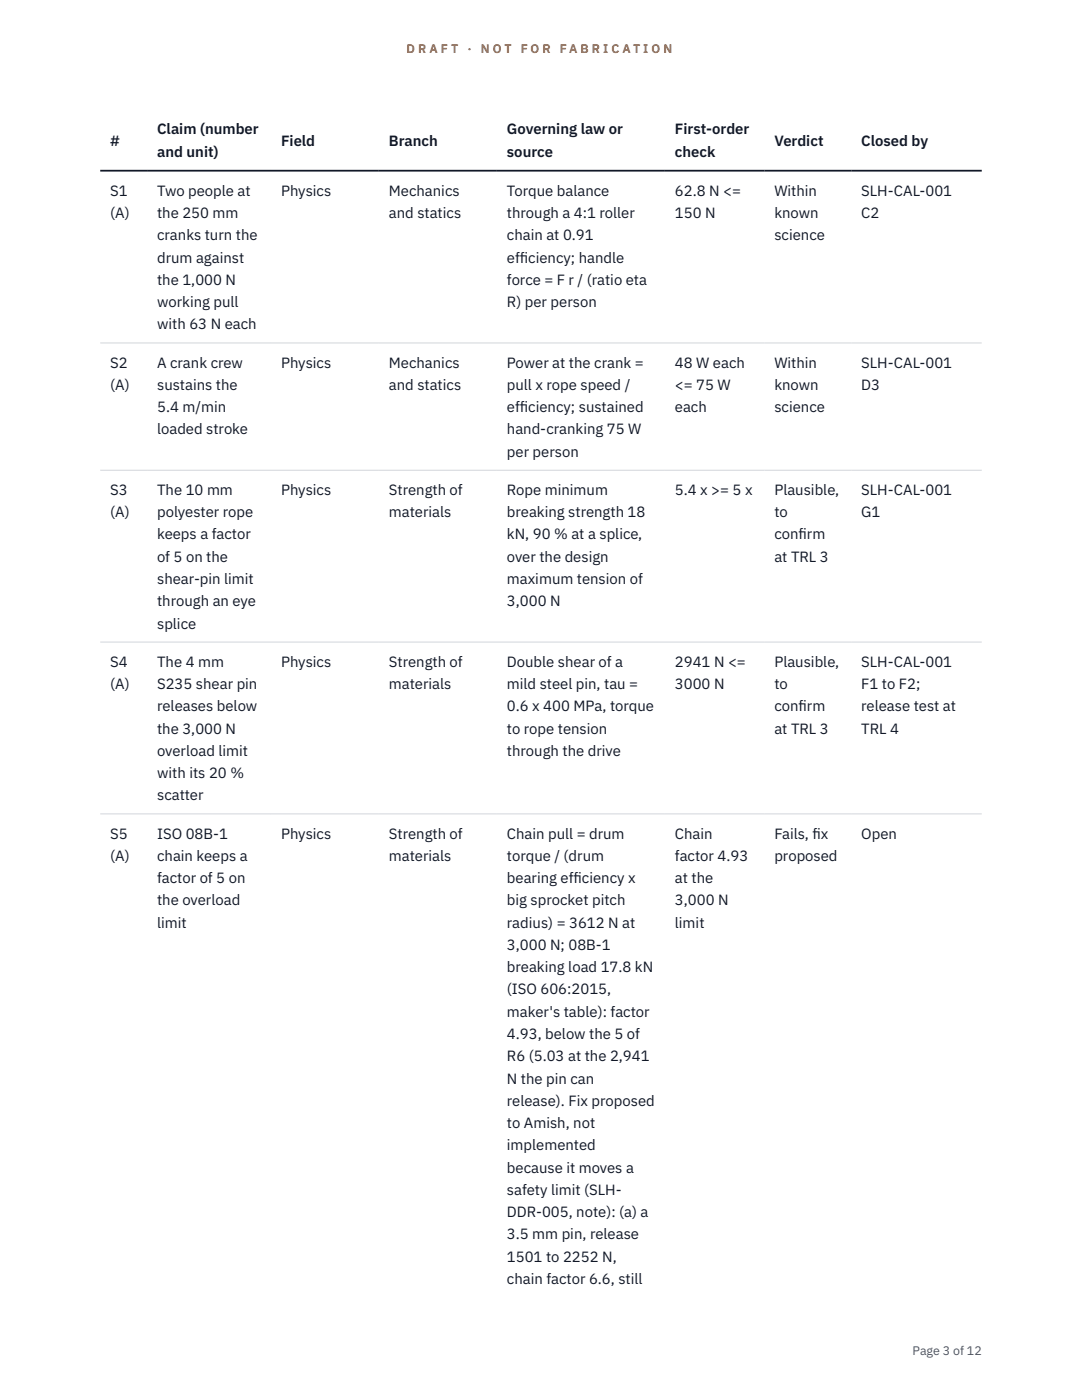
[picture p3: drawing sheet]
<svg xmlns="http://www.w3.org/2000/svg" width="216mm" height="279mm" viewBox="0 0 216 279" stroke-linecap="round" stroke-linejoin="round" font-family="sans-serif">
<defs><g id="words">
<g font-size="3" fill="#111827">
<text x="22" y="29.1">#</text>
<text x="31.3" y="26.8">Claim (number</text>
<text x="56.1" y="29.1">Field</text>
<text x="77.6" y="29.1">Branch</text>
<text x="101.1" y="26.8">Governing law or</text>
<text x="134.7" y="26.8">First-order</text>
<text x="154.5" y="29.1">Verdict</text>
<text x="171.9" y="29.1">Closed by</text>
<text x="31.3" y="31.3">and unit)</text>
<text x="101.1" y="31.3">source</text>
<text x="134.7" y="31.3">check</text>
<text x="22" y="39.1">S1</text>
<text x="31.3" y="39.1">Two people at</text>
<text x="56.1" y="39.1">Physics</text>
<text x="77.6" y="39.1">Mechanics</text>
<text x="101.1" y="39.1">Torque balance</text>
<text x="134.7" y="39.1">62.8 N &lt;=</text>
<text x="154.5" y="39.1">Within</text>
<text x="171.9" y="39.1">SLH-CAL-001</text>
<text x="22" y="43.5">(A)</text>
<text x="31.3" y="43.5">the 250 mm</text>
<text x="31.3" y="48">cranks turn the</text>
<text x="77.6" y="43.5">and statics</text>
<text x="101.1" y="43.5">through a 4:1 roller</text>
<text x="101.1" y="48">chain at 0.91</text>
<text x="134.7" y="43.5">150 N</text>
<text x="154.5" y="43.5">known</text>
<text x="154.5" y="48">science</text>
<text x="171.9" y="43.5">C2</text>
<text x="31.3" y="52.4">drum against</text>
<text x="101.1" y="52.4">eff</text>
<text x="103.7" y="52.4">iciency; handle</text>
<text x="31.3" y="56.9">the 1,000 N</text>
<text x="101.1" y="56.9">force = F r / (ratio eta</text>
<text x="31.3" y="61.3">working pull</text>
<text x="31.3" y="65.7">with 63 N each</text>
<text x="101.1" y="61.3">R) per person</text>
<text x="22" y="73.4">S2</text>
<text x="22" y="77.8">(A)</text>
<text x="31.3" y="73.4">A crank crew</text>
<text x="31.3" y="77.8">sustains the</text>
<text x="56.1" y="73.4">Physics</text>
<text x="77.6" y="73.4">Mechanics</text>
<text x="77.6" y="77.8">and statics</text>
<text x="101.1" y="73.4">Power at the crank =</text>
<text x="101.1" y="77.8">pull x rope speed /</text>
<text x="134.7" y="73.4">48 W each</text>
<text x="134.7" y="77.8">&lt;= 75 W</text>
<text x="154.5" y="73.4">Within</text>
<text x="154.5" y="77.8">known</text>
<text x="171.9" y="73.4">SLH-CAL-001</text>
<text x="171.9" y="77.8">D3</text>
<text x="31.3" y="82.3">5.4 m/min</text>
<text x="101.1" y="82.3">eff</text>
<text x="103.7" y="82.3">iciency; sustained</text>
<text x="134.7" y="82.3">each</text>
<text x="154.5" y="82.3">science</text>
<text x="31.3" y="86.7">loaded stroke</text>
<text x="101.1" y="86.7">hand-cranking 75 W</text>
<text x="101.1" y="91.1">per person</text>
<text x="22" y="98.8">S3</text>
<text x="31.3" y="98.8">The 10 mm</text>
<text x="56.1" y="98.8">Physics</text>
<text x="77.6" y="98.8">Strength of</text>
<text x="101.1" y="98.8">Rope minimum</text>
<text x="134.7" y="98.8">5.4 x &gt;= 5 x</text>
<text x="154.5" y="98.8">Plausible,</text>
<text x="171.9" y="98.8">SLH-CAL-001</text>
<text x="22" y="103.2">(A)</text>
<text x="31.3" y="103.2">polyester rope</text>
<text x="31.3" y="107.7">keeps a factor</text>
<text x="77.6" y="103.2">materials</text>
<text x="101.1" y="103.2">breaking strength 18</text>
<text x="101.1" y="107.7">kN, 90 % at a splice,</text>
<text x="154.5" y="103.2">to</text>
<text x="154.5" y="107.7">conf</text>
<text x="159.3" y="107.7">irm</text>
<text x="171.9" y="103.2">G1</text>
<text x="31.3" y="112.1">of 5 on the</text>
<text x="101.1" y="112.1">over the design</text>
<text x="154.5" y="112.1">at TRL 3</text>
<text x="31.3" y="116.5">shear-pin limit</text>
<text x="101.1" y="116.5">maximum tension of</text>
<text x="31.3" y="121">through an eye</text>
<text x="31.3" y="125.4">splice</text>
<text x="101.1" y="121">3,000 N</text>
<text x="22" y="133.1">S4</text>
<text x="22" y="137.5">(A)</text>
<text x="31.3" y="133.1">The 4 mm</text>
<text x="31.3" y="137.5">S235 shear pin</text>
<text x="56.1" y="133.1">Physics</text>
<text x="77.6" y="133.1">Strength of</text>
<text x="77.6" y="137.5">materials</text>
<text x="101.1" y="133.1">Double shear of a</text>
<text x="101.1" y="137.5">mild steel pin, tau =</text>
<text x="134.7" y="133.1">2941 N &lt;=</text>
<text x="134.7" y="137.5">3000 N</text>
<text x="154.5" y="133.1">Plausible,</text>
<text x="154.5" y="137.5">to</text>
<text x="171.9" y="133.1">SLH-CAL-001</text>
<text x="171.9" y="137.5">F1 to F2;</text>
<text x="31.3" y="142">releases below</text>
<text x="101.1" y="142">0.6 x 400 MPa, torque</text>
<text x="154.5" y="142">conf</text>
<text x="159.3" y="142">irm</text>
<text x="171.9" y="142">release test at</text>
<text x="31.3" y="146.4">the 3,000 N</text>
<text x="101.1" y="146.4">to rope tension</text>
<text x="154.5" y="146.4">at TRL 3</text>
<text x="171.9" y="146.4">TRL 4</text>
<text x="31.3" y="150.8">overload limit</text>
<text x="31.3" y="155.3">with its 20 %</text>
<text x="101.1" y="150.8">through the drive</text>
<text x="31.3" y="159.7">scatter</text>
<text x="22" y="167.4">S5</text>
<text x="31.3" y="167.4">ISO 08B-1</text>
<text x="56.1" y="167.4">Physics</text>
<text x="77.6" y="167.4">Strength of</text>
<text x="101.1" y="167.4">Chain pull = drum</text>
<text x="134.7" y="167.4">Chain</text>
<text x="154.5" y="167.4">Fails, f</text>
<text x="162.1" y="167.4">ix</text>
<text x="171.9" y="167.4">Open</text>
<text x="22" y="171.8">(A)</text>
<text x="31.3" y="171.8">chain keeps a</text>
<text x="77.6" y="171.8">materials</text>
<text x="101.1" y="171.8">torque / (drum</text>
<text x="134.7" y="171.8">factor 4.93</text>
<text x="154.5" y="171.8">proposed</text>
<text x="31.3" y="176.2">factor of 5 on</text>
<text x="101.1" y="176.2">bearing eff</text>
<text x="114.4" y="176.2">iciency x</text>
<text x="134.7" y="176.2">at the</text>
<text x="31.3" y="180.7">the overload</text>
<text x="31.3" y="185.1">limit</text>
<text x="101.1" y="180.7">big sprocket pitch</text>
<text x="101.1" y="185.1">radius) = 3612 N at</text>
<text x="134.7" y="180.7">3,000 N</text>
<text x="134.7" y="185.1">limit</text>
<text x="101.1" y="189.6">3,000 N; 08B-1</text>
<text x="101.1" y="194">breaking load 17.8 kN</text>
<text x="101.1" y="198.5">(ISO 606:2015,</text>
<text x="101.1" y="202.9">maker's table): factor</text>
<text x="101.1" y="207.4">4.93, below the 5 of</text>
<text x="101.1" y="211.8">R6 (5.03 at the 2,941</text>
<text x="101.1" y="216.2">N the pin can</text>
<text x="101.1" y="220.7">release). Fix proposed</text>
<text x="101.1" y="225.1">to Amish, not</text>
<text x="101.1" y="229.6">implemented</text>
<text x="101.1" y="234">because it moves a</text>
<text x="101.1" y="238.5">safety limit (SLH-</text>
<text x="101.1" y="242.9">DDR-005, note): (a) a</text>
<text x="101.1" y="247.4">3.5 mm pin, release</text>
<text x="101.1" y="251.8">1501 to 2252 N,</text>
<text x="101.1" y="256.3">chain factor 6.6, still</text>
</g>
<g font-size="2.5" fill="#b45309">
<text x="81.1" y="10.5">D R A F T</text>
<text x="93.3" y="10.5">·</text>
<text x="95.9" y="10.5">N O T</text>
<text x="103.9" y="10.5">F O R</text>
<text x="111.7" y="10.5">F A B R I C A T I O N</text>
</g>
<text font-size="2.5" fill="#4b5563" x="182.1" y="270.3">Page 3 of 12</text>
</g></defs>
<path d="M20 68.4h175.9M20 93.8h175.9M20 128.1h175.9M20 162.4h175.9" fill="none" stroke="#d1d5db" stroke-width=".2"/>
<path d="M20 34.1h175.9" fill="none" stroke="#111827" stroke-width=".35"/>
<use href="#words"/>
</svg>
